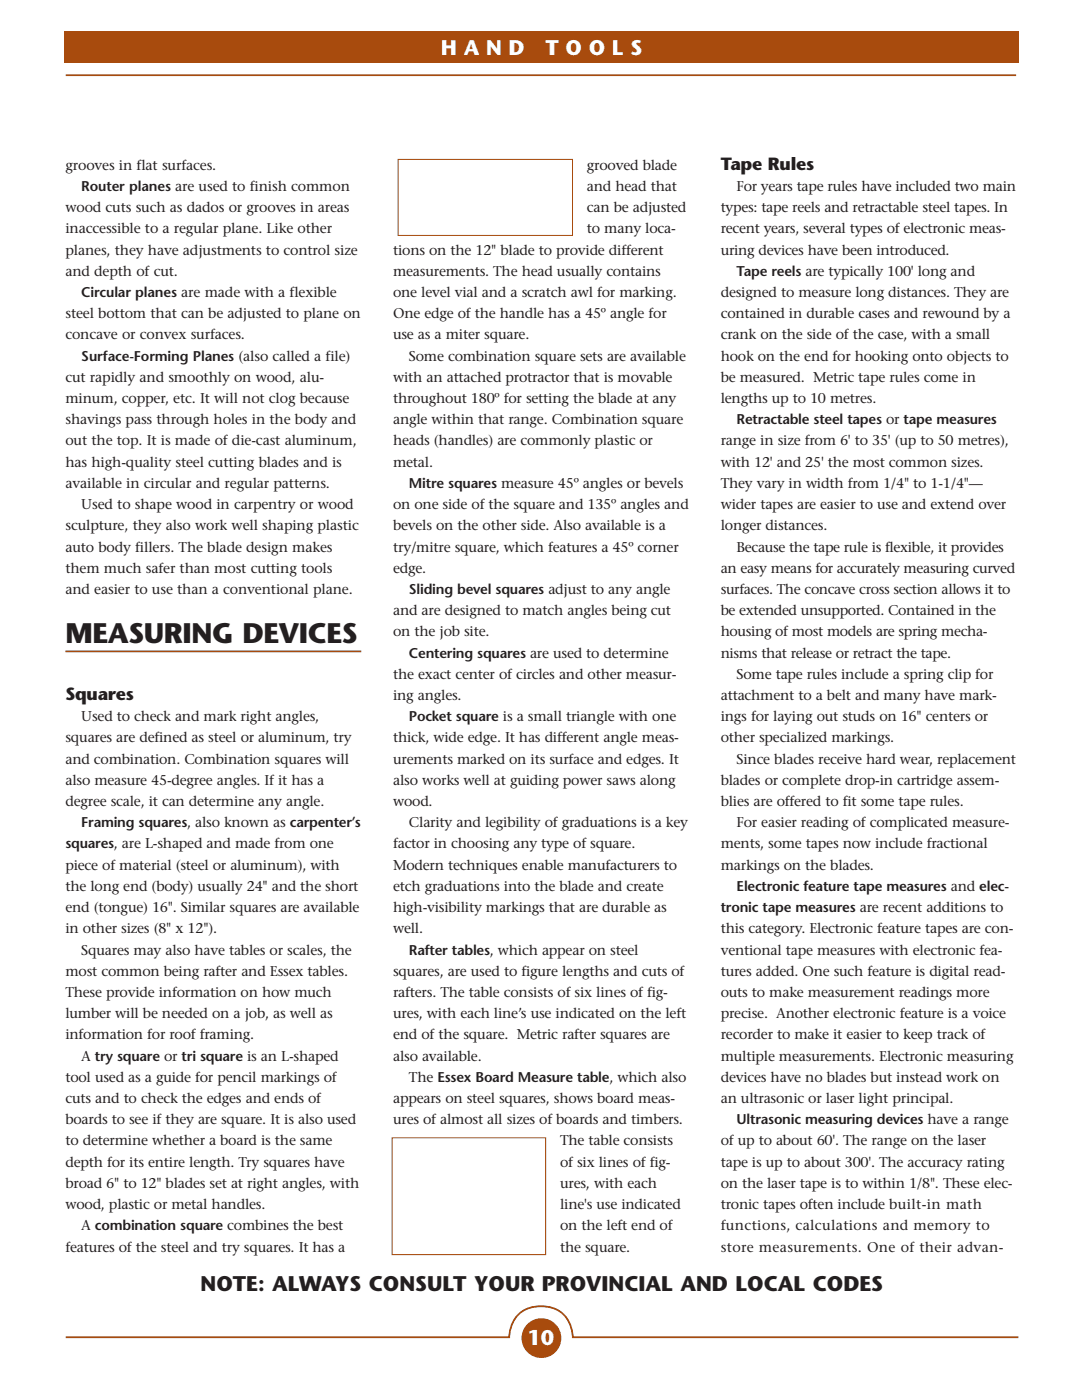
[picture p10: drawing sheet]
<svg xmlns="http://www.w3.org/2000/svg" width="216mm" height="279mm" viewBox="0 0 216 279" stroke-linecap="round" stroke-linejoin="round" font-family="sans-serif">
<defs><g id="words">
<text font-size="5.6" fill="#231f20" x="13.1" y="128.4">MEASURING DEVICES</text>
<g font-size="4.2" fill="#fff">
<text x="88" y="11">H A N D</text>
<text x="108.8" y="11">T O O L S</text>
<text x="105.3" y="268.4">10</text>
</g>
<text font-size="4.2" fill="#231f20" x="40" y="257.6">NOTE: ALWAYS CONSULT YOUR PROVINCIAL AND LOCAL CODES</text>
<g font-size="3.5" fill="#231f20">
<text x="143.8" y="33.9">Tape Rules</text>
<text x="13.1" y="139.7">Squares</text>
</g>
<g font-size="2.8" fill="#231f20">
<text x="13.1" y="33.9">grooves in flat surfaces.</text>
<text x="117.1" y="33.9">grooved blade</text>
<text x="16.2" y="38.1">Router planes are used to finish common</text>
<text x="117.1" y="38.1">and head that</text>
<text x="147" y="38.1">For years tape rules have included two main</text>
<text x="13.1" y="42.3">wood cuts such as dados or grooves in areas</text>
<text x="13.1" y="46.6">inaccessible to a regular plane. Like other</text>
<text x="117.1" y="42.3">can be adjusted</text>
<text x="117.1" y="46.6">to many loca-</text>
<text x="143.8" y="42.3">types: tape reels and retractable steel tapes. In</text>
<text x="143.8" y="46.6">recent years, several types of electronic meas-</text>
<text x="13.1" y="50.8">planes, they have adjustments to control size</text>
<text x="78.4" y="50.8">tions on the 12&quot; blade to provide different</text>
<text x="143.8" y="50.8">uring devices have been introduced.</text>
<text x="13.1" y="55">and depth of cut.</text>
<text x="16.2" y="59.3">Circular planes are made with a flexible</text>
<text x="78.4" y="55">measurements. The head usually contains</text>
<text x="78.4" y="59.3">one level vial and a scratch awl for marking.</text>
<text x="143.8" y="59.3">designed to measure long distances. They are</text>
<text x="147" y="55">Tape reels are typically 100' long and</text>
<text x="13.1" y="63.5">steel bottom that can be adjusted to plane on</text>
<text x="78.4" y="63.5">One edge of the handle has a 45º angle for</text>
<text x="143.8" y="63.5">contained in durable cases and rewound by a</text>
<text x="13.1" y="67.7">concave or convex surfaces.</text>
<text x="16.2" y="72">Surface-Forming Planes (also called a file)</text>
<text x="78.4" y="67.7">use as a miter square.</text>
<text x="81.6" y="72">Some combination square sets are available</text>
<text x="143.8" y="67.7">crank on the side of the case, with a small</text>
<text x="143.8" y="72">hook on the end for hooking onto objects to</text>
<text x="13.1" y="76.2">cut rapidly and smoothly on wood, alu-</text>
<text x="78.4" y="76.2">with an attached protractor that is movable</text>
<text x="143.8" y="76.2">be measured. Metric tape rules come in</text>
<text x="13.1" y="80.4">minum, copper, etc. It will not clog because</text>
<text x="78.4" y="80.4">throughout 180º for setting the blade at any</text>
<text x="143.8" y="80.4">lengths up to 10 metres.</text>
<text x="13.1" y="84.7">shavings pass through holes in the body and</text>
<text x="13.1" y="88.9">out the top. It is made of die-cast aluminum,</text>
<text x="78.4" y="84.7">angle within that range. Combination square</text>
<text x="78.4" y="88.9">heads (handles) are commonly plastic or</text>
<text x="143.8" y="88.9">range in size from 6' to 35' (up to 50 metres),</text>
<text x="147" y="84.7">Retractable steel tapes or tape measures</text>
<text x="13.1" y="93.1">has high-quality steel cutting blades and is</text>
<text x="78.4" y="93.1">metal.</text>
<text x="143.8" y="93.1">with 12' and 25' the most common sizes.</text>
<text x="13.1" y="97.4">available in circular and regular patterns.</text>
<text x="16.2" y="101.6">Used to shape wood in carpentry or wood</text>
<text x="78.4" y="101.6">on one side of the square and 135º angles and</text>
<text x="81.6" y="97.4">Mitre squares measure 45º angles or bevels</text>
<text x="143.8" y="97.4">They vary in width from 1/4&quot; to 1-1/4&quot;—</text>
<text x="143.8" y="101.6">wider tapes are easier to use and extend over</text>
<text x="13.1" y="105.8">sculpture, they also work well shaping plastic</text>
<text x="78.4" y="105.8">bevels on the other side. Also available is a</text>
<text x="143.8" y="105.8">longer distances.</text>
<text x="13.1" y="110.1">auto body fillers. The blade design makes</text>
<text x="78.4" y="110.1">try/mitre square, which features a 45º corner</text>
<text x="147" y="110.1">Because the tape rule is flexible, it provides</text>
<text x="13.1" y="114.3">them much safer than most cutting tools</text>
<text x="13.1" y="118.5">and easier to use than a conventional plane.</text>
<text x="78.4" y="114.3">edge.</text>
<text x="81.6" y="118.5">Sliding bevel squares adjust to any angle</text>
<text x="143.8" y="114.3">an easy means for accurately measuring curved</text>
<text x="143.8" y="118.5">surfaces. The concave cross section allows it to</text>
<text x="78.4" y="122.8">and are designed to match angles being cut</text>
<text x="143.8" y="122.8">be extended unsupported. Contained in the</text>
<text x="78.4" y="127">on the job site.</text>
<text x="81.6" y="131.2">Centering squares are used to determine</text>
<text x="143.8" y="127">housing of most models are spring mecha-</text>
<text x="143.8" y="131.2">nisms that release or retract the tape.</text>
<text x="78.4" y="135.5">the exact center of circles and other measur-</text>
<text x="147" y="135.5">Some tape rules include a spring clip for</text>
<text x="16.2" y="143.9">Used to check and mark right angles,</text>
<text x="78.4" y="139.7">ing angles.</text>
<text x="81.6" y="143.9">Pocket square is a small triangle with one</text>
<text x="143.8" y="139.7">attachment to a belt and many have mark-</text>
<text x="143.8" y="143.9">ings for laying out studs on 16&quot; centers or</text>
<text x="13.1" y="148.2">squares are defined as steel or aluminum, try</text>
<text x="78.4" y="148.2">thick, wide edge. It has different angle meas-</text>
<text x="143.8" y="148.2">other specialized markings.</text>
<text x="13.1" y="152.4">and combination. Combination squares will</text>
<text x="78.4" y="152.4">urements marked on its surface and edges. It</text>
<text x="147" y="152.4">Since blades receive hard wear, replacement</text>
<text x="13.1" y="156.6">also measure 45-degree angles. If it has a</text>
<text x="13.1" y="160.9">degree scale, it can determine any angle.</text>
<text x="78.4" y="156.6">also works well at guiding power saws along</text>
<text x="78.4" y="160.9">wood.</text>
<text x="143.8" y="156.6">blades or complete drop-in cartridge assem-</text>
<text x="143.8" y="160.9">blies are offered to fit some tape rules.</text>
<text x="16.2" y="165.1">Framing squares, also known as carpenter’s</text>
<text x="81.6" y="165.1">Clarity and legibility of graduations is a key</text>
<text x="147" y="165.1">For easier reading of complicated measure-</text>
<text x="13.1" y="169.3">squares, are L-shaped and made from one</text>
<text x="13.1" y="173.6">piece of material (steel or aluminum), with</text>
<text x="78.4" y="169.3">factor in choosing any type of square.</text>
<text x="78.4" y="173.6">Modern techniques enable manufacturers to</text>
<text x="143.8" y="169.3">ments, some tapes now include fractional</text>
<text x="143.8" y="173.6">markings on the blades.</text>
<text x="13.1" y="177.8">the long end (body) usually 24&quot; and the short</text>
<text x="78.4" y="177.8">etch graduations into the blade and create</text>
<text x="147" y="177.8">Electronic feature tape measures and elec-</text>
<text x="13.1" y="182">end (tongue) 16&quot;. Similar squares are available</text>
<text x="78.4" y="182">high-visibility markings that are durable as</text>
<text x="143.8" y="182">tronic tape measures are recent additions to</text>
<text x="13.1" y="186.3">in other sizes (8&quot; x 12&quot;).</text>
<text x="16.2" y="190.5">Squares may also have tables or scales, the</text>
<text x="78.4" y="186.3">well.</text>
<text x="81.6" y="190.5">Rafter tables, which appear on steel</text>
<text x="143.8" y="186.3">this category. Electronic feature tapes are con-</text>
<text x="143.8" y="190.5">ventional tape measures with electronic fea-</text>
<text x="13.1" y="194.7">most common being rafter and Essex tables.</text>
<text x="78.4" y="194.7">squares, are used to figure lengths and cuts of</text>
<text x="143.8" y="194.7">tures added. One such feature is digital read-</text>
<text x="13.1" y="199">These provide information on how much</text>
<text x="13.1" y="203.2">lumber will be needed on a job, as well as</text>
<text x="78.4" y="199">rafters. The table consists of six lines of fig-</text>
<text x="78.4" y="203.2">ures, with each line’s use indicated on the left</text>
<text x="143.8" y="199">outs to make measurement readings more</text>
<text x="143.8" y="203.2">precise. Another electronic feature is a voice</text>
<text x="13.1" y="207.4">information for roof framing.</text>
<text x="78.4" y="207.4">end of the square. Metric rafter squares are</text>
<text x="143.8" y="207.4">recorder to make it easier to keep track of</text>
<text x="13.1" y="215.9">tool used as a guide for pencil markings of</text>
<text x="16.2" y="211.7">A try square or tri square is an L-shaped</text>
<text x="78.4" y="211.7">also available.</text>
<text x="81.6" y="215.9">The Essex Board Measure table, which also</text>
<text x="143.8" y="211.7">multiple measurements. Electronic measuring</text>
<text x="143.8" y="215.9">devices have no blades but instead work on</text>
<text x="13.1" y="220.1">cuts and to check the edges and ends of</text>
<text x="78.4" y="220.1">appears on steel squares, shows board meas-</text>
<text x="143.8" y="220.1">an ultrasonic or laser light principal.</text>
<text x="13.1" y="224.4">boards to see if they are square. It is also used</text>
<text x="78.4" y="224.4">ures of almost all sizes of boards and timbers.</text>
<text x="147" y="224.4">Ultrasonic measuring devices have a range</text>
<text x="13.1" y="228.6">to determine whether a board is the same</text>
<text x="13.1" y="232.8">depth for its entire length. Try squares have</text>
<text x="111.8" y="228.6">The table consists</text>
<text x="111.8" y="232.8">of six lines of fig-</text>
<text x="143.8" y="228.6">of up to about 60'. The range on the laser</text>
<text x="143.8" y="232.8">tape is up to about 300'. The accuracy rating</text>
<text x="13.1" y="237.1">broad 6&quot; to 12&quot; blades set at right angles, with</text>
<text x="111.8" y="237.1">ures, with each</text>
<text x="143.8" y="237.1">on the laser tape is to within 1/8&quot;. These elec-</text>
<text x="13.1" y="241.3">wood, plastic or metal handles.</text>
<text x="16.2" y="245.5">A combination square combines the best</text>
<text x="111.8" y="241.3">line's use indicated</text>
<text x="111.8" y="245.5">on the left end of</text>
<text x="143.8" y="241.3">tronic tapes often include built-in math</text>
<text x="143.8" y="245.5">functions, calculations and memory to</text>
<text x="13.1" y="249.8">features of the steel and try squares. It has a</text>
<text x="111.8" y="249.8">the square.</text>
<text x="143.8" y="249.8">store measurements. One of their advan-</text>
</g>
</g></defs>
<path d="M13.1 130h59" fill="none" stroke="#a84b0d" stroke-width=".35"/>
<path d="M12.7 6.2h190.5v6.3h-190.5z" fill="#a84b0d"/>
<circle cx="108" cy="267" r="4" fill="#a84b0d"/>
<path d="M13.1 15h189.7M13.1 266.9h88.5a6.2 6.2 0 0 1 6.3-6.2 6.1 6.1 0 0 1 6.4 6.2h88.9" fill="none" stroke="#a84b0d" stroke-width=".35"/>
<g fill="#fff">
<path d="M13.1 254.1h190.1v5.7h-190.1z"/>
<path d="M79.4 31.8h34.8v15.2h-34.8z"/>
</g>
<path d="M79.4 31.8h34.8v15.2h-34.8z" fill="none" stroke="#a84b0d" stroke-width=".2"/>
<path d="M78.2 227.1h30.7v23.3h-30.7z" fill="#fff"/>
<path d="M78.2 227.1h30.7v23.3h-30.7z" fill="none" stroke="#a84b0d" stroke-width=".2"/>
<use href="#words"/>
</svg>
